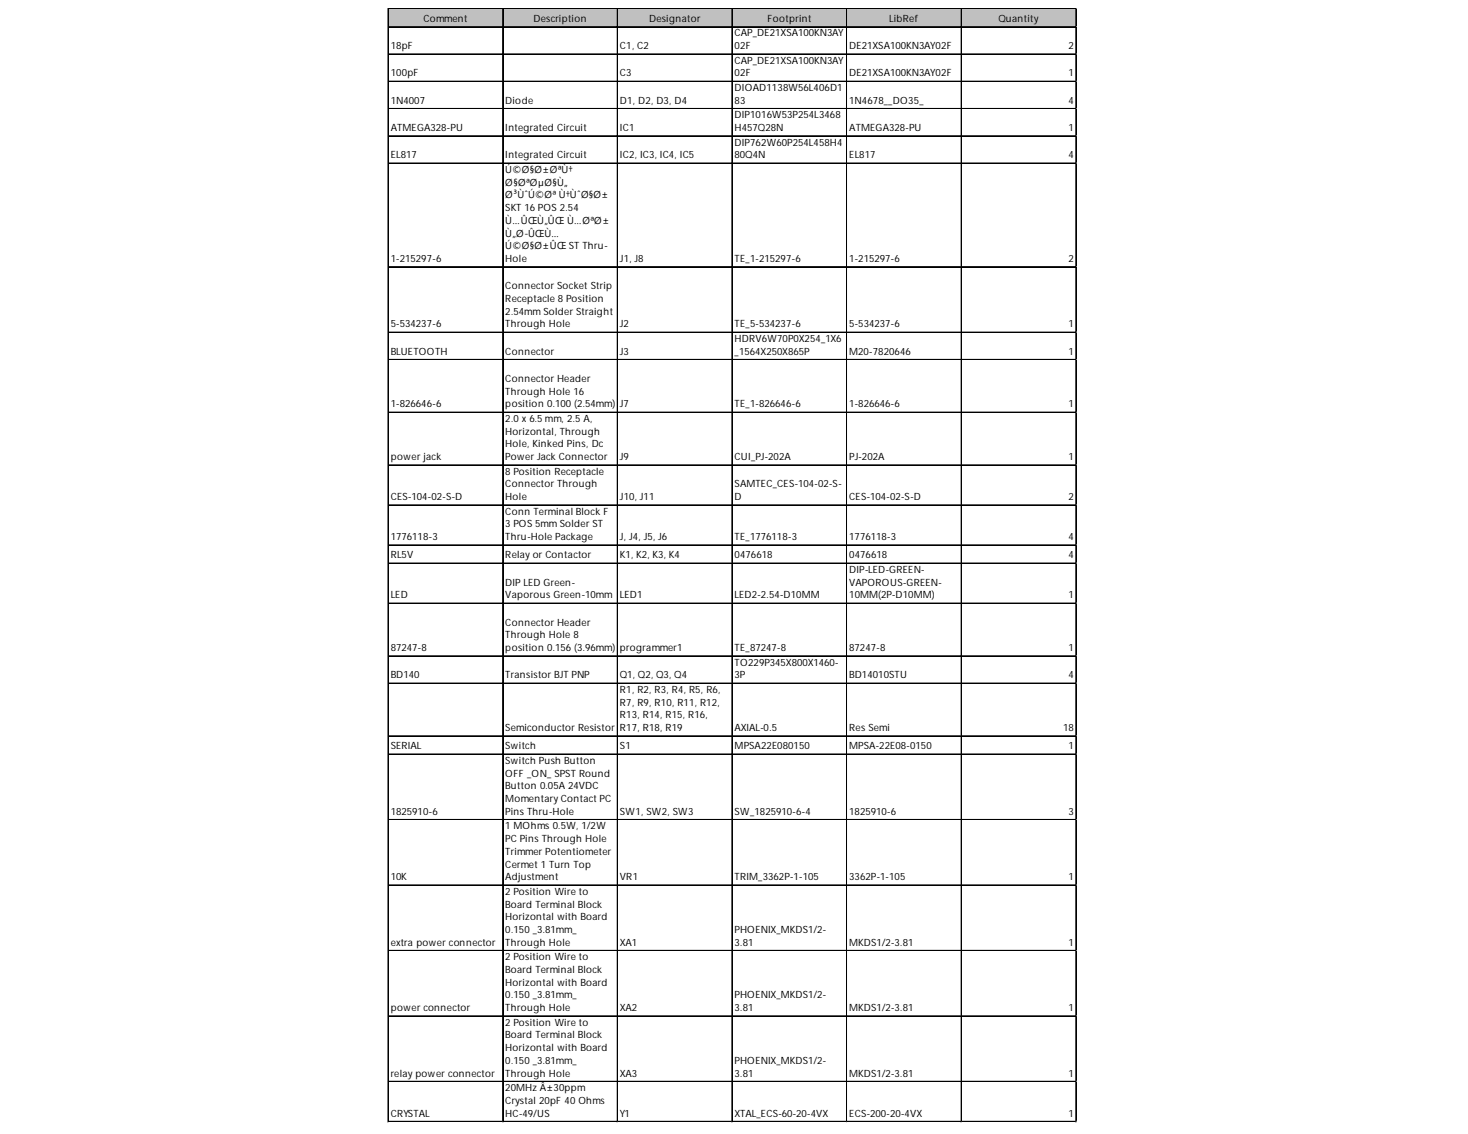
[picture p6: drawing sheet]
<svg xmlns="http://www.w3.org/2000/svg" width="279mm" height="216mm" viewBox="0 0 279 216" stroke-linecap="round" stroke-linejoin="round" font-family="sans-serif">
<defs><g id="words">
<g font-size="1.9">
<text x="80.6" y="4.2">Comment</text>
<text x="101.5" y="4.2">Description</text>
<text x="123.5" y="4.2">Designator</text>
<text x="146" y="4.2">Footprint</text>
<text x="169.3" y="4.2">LibRef</text>
<text x="190" y="4.2">Quantity</text>
<text x="74.4" y="9.4">18pF</text>
<text x="118" y="9.4">C1, C2</text>
<text x="139.8" y="6.9">CAP_DE21XSA100KN3AY</text>
<text x="139.8" y="9.4">02F</text>
<text x="161.6" y="9.4">DE21XSA100KN3AY02F</text>
<text x="203.4" y="9.4">2</text>
<text x="74.4" y="14.6">100pF</text>
<text x="118" y="14.6">C3</text>
<text x="139.8" y="12.1">CAP_DE21XSA100KN3AY</text>
<text x="139.8" y="14.6">02F</text>
<text x="139.8" y="17.3">DIOAD1138W56L406D1</text>
<text x="161.6" y="14.6">DE21XSA100KN3AY02F</text>
<text x="203.4" y="14.6">1</text>
<text x="74.4" y="19.8">1N4007</text>
<text x="96.2" y="19.8">Diode</text>
<text x="118" y="19.8">D1, D2, D3, D4</text>
<text x="139.8" y="19.8">83</text>
<text x="139.8" y="22.5">DIP1016W53P254L3468</text>
<text x="161.6" y="19.8">1N4678__DO35_</text>
<text x="203.4" y="19.8">4</text>
<text x="74.4" y="25">ATMEGA328-PU</text>
<text x="96.2" y="25">Integrated Circuit</text>
<text x="118" y="25">IC1</text>
<text x="139.8" y="25">H457Q28N</text>
<text x="139.8" y="27.7">DIP762W60P254L458H4</text>
<text x="161.6" y="25">ATMEGA328-PU</text>
<text x="203.4" y="25">1</text>
<text x="74.4" y="30.1">EL817</text>
<text x="96.2" y="30.1">Integrated Circuit</text>
<text x="96.2" y="32.9">Ú©Ø§Ø±ØªÙ†</text>
<text x="96.2" y="35.3">Ø§ØªØµØ§Ù„</text>
<text x="118" y="30.1">IC2, IC3, IC4, IC5</text>
<text x="139.8" y="30.1">80Q4N</text>
<text x="161.6" y="30.1">EL817</text>
<text x="203.4" y="30.1">4</text>
<text x="96.2" y="37.8">Ø³ÙˆÚ©Øª Ù†ÙˆØ§Ø±</text>
<text x="96.2" y="40.2">SKT 16 POS 2.54</text>
<text x="96.2" y="42.6">Ù…ÛŒÙ„ÛŒ Ù…ØªØ±</text>
<text x="96.2" y="45">Ù„Ø­ÛŒÙ…</text>
<text x="96.2" y="47.5">Ú©Ø§Ø±ÛŒ ST Thru-</text>
<text x="74.4" y="49.9">1-215297-6</text>
<text x="96.2" y="49.9">Hole</text>
<text x="118" y="49.9">J1, J8</text>
<text x="139.8" y="49.9">TE_1-215297-6</text>
<text x="161.6" y="49.9">1-215297-6</text>
<text x="203.4" y="49.9">2</text>
<text x="96.2" y="55.1">Connector Socket Strip</text>
<text x="96.2" y="57.5">Receptacle 8 Position</text>
<text x="96.2" y="59.9">2.54mm Solder Straight</text>
<text x="74.4" y="62.3">5-534237-6</text>
<text x="96.2" y="62.3">Through Hole</text>
<text x="118" y="62.3">J2</text>
<text x="139.8" y="62.3">TE_5-534237-6</text>
<text x="139.8" y="65.1">HDRV6W70P0X254_1X6</text>
<text x="161.6" y="62.3">5-534237-6</text>
<text x="203.4" y="62.3">1</text>
<text x="74.4" y="67.5">BLUETOOTH</text>
<text x="96.2" y="67.5">Connector</text>
<text x="118" y="67.5">J3</text>
<text x="139.8" y="67.5">_1564X250X865P</text>
<text x="161.6" y="67.5">M20-7820646</text>
<text x="203.4" y="67.5">1</text>
<text x="74.4" y="77.6">1-826646-6</text>
<text x="96.2" y="72.7">Connector Header</text>
<text x="96.2" y="75.1">Through Hole 16</text>
<text x="96.2" y="77.6">position 0.100 (2.54mm)</text>
<text x="118" y="77.6">J7</text>
<text x="139.8" y="77.6">TE_1-826646-6</text>
<text x="161.6" y="77.6">1-826646-6</text>
<text x="203.4" y="77.6">1</text>
<text x="96.2" y="80.3">2.0 x 6.5 mm, 2.5 A,</text>
<text x="96.2" y="82.8">Horizontal, Through</text>
<text x="74.4" y="87.6">power jack</text>
<text x="96.2" y="85.2">Hole, Kinked Pins, Dc</text>
<text x="96.2" y="87.6">Power Jack Connector</text>
<text x="118" y="87.6">J9</text>
<text x="139.8" y="87.6">CUI_PJ-202A</text>
<text x="161.6" y="87.6">PJ-202A</text>
<text x="203.4" y="87.6">1</text>
<text x="74.4" y="95.2">CES-104-02-S-D</text>
<text x="96.2" y="90.4">8 Position Receptacle</text>
<text x="96.2" y="92.8">Connector Through</text>
<text x="96.2" y="95.2">Hole</text>
<text x="118" y="95.2">J10, J11</text>
<text x="139.8" y="92.8">SAMTEC_CES-104-02-S-</text>
<text x="139.8" y="95.2">D</text>
<text x="161.6" y="95.2">CES-104-02-S-D</text>
<text x="203.4" y="95.2">2</text>
<text x="96.2" y="98">Conn Terminal Block F</text>
<text x="96.2" y="100.4">3 POS 5mm Solder ST</text>
<text x="74.4" y="102.8">1776118-3</text>
<text x="74.4" y="106.3">RL5V</text>
<text x="96.2" y="102.8">Thru-Hole Package</text>
<text x="96.2" y="106.3">Relay or Contactor</text>
<text x="118" y="102.8">J, J4, J5, J6</text>
<text x="118" y="106.3">K1, K2, K3, K4</text>
<text x="139.8" y="102.8">TE_1776118-3</text>
<text x="139.8" y="106.3">0476618</text>
<text x="161.6" y="102.8">1776118-3</text>
<text x="161.6" y="106.3">0476618</text>
<text x="203.4" y="102.8">4</text>
<text x="203.4" y="106.3">4</text>
<text x="74.4" y="113.9">LED</text>
<text x="96.2" y="111.5">DIP LED Green-</text>
<text x="96.2" y="113.9">Vaporous Green-10mm</text>
<text x="118" y="113.9">LED1</text>
<text x="139.8" y="113.9">LED2-2.54-D10MM</text>
<text x="161.6" y="109.1">DIP-LED-GREEN-</text>
<text x="161.6" y="111.5">VAPOROUS-GREEN-</text>
<text x="161.6" y="113.9">10MM(2P-D10MM)</text>
<text x="203.4" y="113.9">1</text>
<text x="96.2" y="119.1">Connector Header</text>
<text x="74.4" y="124">87247-8</text>
<text x="96.2" y="121.5">Through Hole 8</text>
<text x="96.2" y="124">position 0.156 (3.96mm)</text>
<text x="118" y="124">programmer1</text>
<text x="139.8" y="124">TE_87247-8</text>
<text x="161.6" y="124">87247-8</text>
<text x="203.4" y="124">1</text>
<text x="74.4" y="129.2">BD140</text>
<text x="96.2" y="129.2">Transistor BJT PNP</text>
<text x="118" y="129.2">Q1, Q2, Q3, Q4</text>
<text x="118" y="131.9">R1, R2, R3, R4, R5, R6,</text>
<text x="139.8" y="126.7">TO229P345X800X1460-</text>
<text x="139.8" y="129.2">3P</text>
<text x="161.6" y="129.2">BD14010STU</text>
<text x="203.4" y="129.2">4</text>
<text x="118" y="134.4">R7, R9, R10, R11, R12,</text>
<text x="118" y="136.8">R13, R14, R15, R16,</text>
<text x="74.4" y="142.7">SERIAL</text>
<text x="96.2" y="139.2">Semiconductor Resistor</text>
<text x="96.2" y="142.7">Switch</text>
<text x="118" y="139.2">R17, R18, R19</text>
<text x="118" y="142.7">S1</text>
<text x="139.8" y="139.2">AXIAL-0.5</text>
<text x="139.8" y="142.7">MPSA22E080150</text>
<text x="161.6" y="139.2">Res Semi</text>
<text x="161.6" y="142.7">MPSA-22E08-0150</text>
<text x="202.3" y="139.2">18</text>
<text x="203.4" y="142.7">1</text>
<text x="96.2" y="145.4">Switch Push Button</text>
<text x="96.2" y="147.9">OFF _ON_ SPST Round</text>
<text x="74.4" y="155.1">1825910-6</text>
<text x="96.2" y="150.3">Button 0.05A 24VDC</text>
<text x="96.2" y="152.7">Momentary Contact PC</text>
<text x="96.2" y="155.1">Pins Thru-Hole</text>
<text x="118" y="155.1">SW1, SW2, SW3</text>
<text x="139.8" y="155.1">SW_1825910-6-4</text>
<text x="161.6" y="155.1">1825910-6</text>
<text x="203.4" y="155.1">3</text>
<text x="96.2" y="157.9">1 MOhms 0.5W, 1/2W</text>
<text x="96.2" y="160.3">PC Pins Through Hole</text>
<text x="74.4" y="167.6">10K</text>
<text x="96.2" y="162.7">Trimmer Potentiometer</text>
<text x="96.2" y="165.2">Cermet 1 Turn Top</text>
<text x="96.2" y="167.6">Adjustment</text>
<text x="118" y="167.6">VR1</text>
<text x="139.8" y="167.6">TRIM_3362P-1-105</text>
<text x="161.6" y="167.6">3362P-1-105</text>
<text x="203.4" y="167.6">1</text>
<text x="96.2" y="170.4">2 Position Wire to</text>
<text x="96.2" y="172.8">Board Terminal Block</text>
<text x="96.2" y="175.2">Horizontal with Board</text>
<text x="96.2" y="177.6">0.150 _3.81mm_</text>
<text x="139.8" y="177.6">PHOENIX_MKDS1/2-</text>
<text x="74.4" y="180">extra power connector</text>
<text x="96.2" y="180">Through Hole</text>
<text x="96.2" y="182.8">2 Position Wire to</text>
<text x="96.2" y="185.2">Board Terminal Block</text>
<text x="118" y="180">XA1</text>
<text x="139.8" y="180">3.81</text>
<text x="161.6" y="180">MKDS1/2-3.81</text>
<text x="203.4" y="180">1</text>
<text x="96.2" y="187.7">Horizontal with Board</text>
<text x="96.2" y="190.1">0.150 _3.81mm_</text>
<text x="139.8" y="190.1">PHOENIX_MKDS1/2-</text>
<text x="74.4" y="192.5">power connector</text>
<text x="96.2" y="192.5">Through Hole</text>
<text x="96.2" y="195.3">2 Position Wire to</text>
<text x="96.2" y="197.7">Board Terminal Block</text>
<text x="118" y="192.5">XA2</text>
<text x="139.8" y="192.5">3.81</text>
<text x="161.6" y="192.5">MKDS1/2-3.81</text>
<text x="203.4" y="192.5">1</text>
<text x="96.2" y="200.1">Horizontal with Board</text>
<text x="96.2" y="202.6">0.150 _3.81mm_</text>
<text x="139.8" y="202.6">PHOENIX_MKDS1/2-</text>
<text x="74.4" y="205">relay power connector</text>
<text x="96.2" y="205">Through Hole</text>
<text x="96.2" y="207.7">20MHz Â±30ppm</text>
<text x="118" y="205">XA3</text>
<text x="139.8" y="205">3.81</text>
<text x="161.6" y="205">MKDS1/2-3.81</text>
<text x="203.4" y="205">1</text>
<text x="74.4" y="212.6">CRYSTAL</text>
<text x="96.2" y="210.2">Crystal 20pF 40 Ohms</text>
<text x="96.2" y="212.6">HC-49/US</text>
<text x="118" y="212.6">Y1</text>
<text x="139.8" y="212.6">XTAL_ECS-60-20-4VX</text>
<text x="161.6" y="212.6">ECS-200-20-4VX</text>
<text x="203.4" y="212.6">1</text>
</g>
</g></defs>
<path d="M74 1.7h130.9v3.5h-130.9z" fill="#c0c0c0"/>
<g fill="none" stroke="#000" stroke-width=".19">
<path d="M73.8 1.6v212.1M73.9 1.6v212.1M74 1.6h130.9M74 1.7h130.9M74 5.1h130.9M74 5.2h130.9M74 10.3h130.9M74 15.5h130.9M95.7 1.8v211.9M117.5 1.8v211.9M117.6 1.8v211.9M139.3 1.8v211.9"/>
<path d="M139.4 1.8v211.9M161.1 1.8v211.9M161.2 1.8v211.9M182.9 1.8v211.9M183 1.8v211.9M204.8 1.8v211.9M74 20.6h130.9M74 20.7h130.9M74 25.8h130.9M74 25.9h130.9M74 31h130.9M74 31.1h130.9"/>
<path d="M74 50.8h130.9M74 50.9h130.9M74 63.2h130.9M74 63.3h130.9M74 68.4h130.9M74 68.5h130.9M74 78.5h130.9M74 88.5h130.9M74 88.6h130.9M74 96.1h130.9M74 96.2h130.9M74 103.7h130.9"/>
<path d="M74 103.8h130.9M74 107.2h130.9M74 107.3h130.9M74 114.8h130.9M74 114.9h130.9M74 124.9h130.9M74 130h130.9M74 130.1h130.9M74 140.1h130.9M74 140.2h130.9M74 143.5h130.9M74 143.6h130.9"/>
<path d="M74 156h130.9M74 156.1h130.9M74 168.5h130.9M74 168.6h130.9M74 180.9h130.9M74 181h130.9M74 193.4h130.9M74 193.5h130.9M74 205.9h130.9M74 206h130.9M74 213.5h130.9M74 213.6h130.9"/>
</g>
<path d="M73.8 213.7h.1" fill="none" stroke="#d4d4d4" stroke-width=".19"/>
<path d="M73.8 213.7h.2z" fill="#d4d4d4"/>
<path d="M95.7 213.7h.1" fill="none" stroke="#d4d4d4" stroke-width=".19"/>
<path d="M95.7 213.7h.1z" fill="#d4d4d4"/>
<path d="M117.5 213.7h.1" fill="none" stroke="#d4d4d4" stroke-width=".19"/>
<path d="M117.5 213.7h.2z" fill="#d4d4d4"/>
<path d="M139.3 213.7h.1" fill="none" stroke="#d4d4d4" stroke-width=".19"/>
<path d="M139.3 213.7h.2z" fill="#d4d4d4"/>
<path d="M161.1 213.7h.1" fill="none" stroke="#d4d4d4" stroke-width=".19"/>
<path d="M161.1 213.7h.2z" fill="#d4d4d4"/>
<path d="M182.9 213.7h.1" fill="none" stroke="#d4d4d4" stroke-width=".19"/>
<path d="M182.9 213.7h.2z" fill="#d4d4d4"/>
<path d="M204.8 213.7h.1" fill="none" stroke="#d4d4d4" stroke-width=".19"/>
<path d="M204.8 213.7h.1z" fill="#d4d4d4"/>
<path d="M204.9 1.6h.1" fill="none" stroke="#d4d4d4" stroke-width=".19"/>
<path d="M204.9 1.6l.1 .2z" fill="#d4d4d4"/>
<path d="M204.9 5.1h.1" fill="none" stroke="#d4d4d4" stroke-width=".19"/>
<path d="M204.9 5.1l.1 .1z" fill="#d4d4d4"/>
<path d="M204.9 10.3h.1" fill="none" stroke="#d4d4d4" stroke-width=".19"/>
<path d="M204.9 10.3l.1 .1z" fill="#d4d4d4"/>
<path d="M204.9 15.5h.1" fill="none" stroke="#d4d4d4" stroke-width=".19"/>
<path d="M204.9 15.5l.1 .1z" fill="#d4d4d4"/>
<path d="M204.9 20.6h.1" fill="none" stroke="#d4d4d4" stroke-width=".19"/>
<path d="M204.9 20.6l.1 .2z" fill="#d4d4d4"/>
<path d="M204.9 25.8h.1" fill="none" stroke="#d4d4d4" stroke-width=".19"/>
<path d="M204.9 25.8l.1 .2z" fill="#d4d4d4"/>
<path d="M204.9 31h.1" fill="none" stroke="#d4d4d4" stroke-width=".19"/>
<path d="M204.9 31l.1 .2z" fill="#d4d4d4"/>
<path d="M204.9 50.8h.1" fill="none" stroke="#d4d4d4" stroke-width=".19"/>
<path d="M204.9 50.8l.1 .1z" fill="#d4d4d4"/>
<path d="M204.9 63.2h.1" fill="none" stroke="#d4d4d4" stroke-width=".19"/>
<path d="M204.9 63.2l.1 .2z" fill="#d4d4d4"/>
<path d="M204.9 68.4h.1" fill="none" stroke="#d4d4d4" stroke-width=".19"/>
<path d="M204.9 68.4l.1 .2z" fill="#d4d4d4"/>
<path d="M204.9 78.5h.1" fill="none" stroke="#d4d4d4" stroke-width=".19"/>
<path d="M204.9 78.5l.1 .1z" fill="#d4d4d4"/>
<path d="M204.9 88.5h.1" fill="none" stroke="#d4d4d4" stroke-width=".19"/>
<path d="M204.9 88.5l.1 .2z" fill="#d4d4d4"/>
<path d="M204.9 96.1h.1" fill="none" stroke="#d4d4d4" stroke-width=".19"/>
<path d="M204.9 96.1l.1 .2z" fill="#d4d4d4"/>
<path d="M204.9 103.7h.1" fill="none" stroke="#d4d4d4" stroke-width=".19"/>
<path d="M204.9 103.7l.1 .2z" fill="#d4d4d4"/>
<path d="M204.9 107.2h.1" fill="none" stroke="#d4d4d4" stroke-width=".19"/>
<path d="M204.9 107.2l.1 .2z" fill="#d4d4d4"/>
<path d="M204.9 114.8h.1" fill="none" stroke="#d4d4d4" stroke-width=".19"/>
<path d="M204.9 114.8l.1 .2z" fill="#d4d4d4"/>
<path d="M204.9 124.9h.1" fill="none" stroke="#d4d4d4" stroke-width=".19"/>
<path d="M204.9 124.9l.1 .1z" fill="#d4d4d4"/>
<path d="M204.9 130h.1" fill="none" stroke="#d4d4d4" stroke-width=".19"/>
<path d="M204.9 130l.1 .2z" fill="#d4d4d4"/>
<path d="M204.9 140.1h.1" fill="none" stroke="#d4d4d4" stroke-width=".19"/>
<path d="M204.9 140.1l.1 .2z" fill="#d4d4d4"/>
<path d="M204.9 143.5h.1" fill="none" stroke="#d4d4d4" stroke-width=".19"/>
<path d="M204.9 143.5l.1 .2z" fill="#d4d4d4"/>
<path d="M204.9 156h.1" fill="none" stroke="#d4d4d4" stroke-width=".19"/>
<path d="M204.9 156l.1 .2z" fill="#d4d4d4"/>
<path d="M204.9 168.5h.1" fill="none" stroke="#d4d4d4" stroke-width=".19"/>
<path d="M204.9 168.5l.1 .1z" fill="#d4d4d4"/>
<path d="M204.9 180.9h.1" fill="none" stroke="#d4d4d4" stroke-width=".19"/>
<path d="M204.9 180.9l.1 .2z" fill="#d4d4d4"/>
<path d="M204.9 193.4h.1" fill="none" stroke="#d4d4d4" stroke-width=".19"/>
<path d="M204.9 193.4l.1 .2z" fill="#d4d4d4"/>
<path d="M204.9 205.9h.1" fill="none" stroke="#d4d4d4" stroke-width=".19"/>
<path d="M204.9 205.9l.1 .1z" fill="#d4d4d4"/>
<path d="M204.9 213.5h.1" fill="none" stroke="#d4d4d4" stroke-width=".19"/>
<path d="M204.9 213.5l.1 .2z" fill="#d4d4d4"/>
<use href="#words"/>
</svg>
